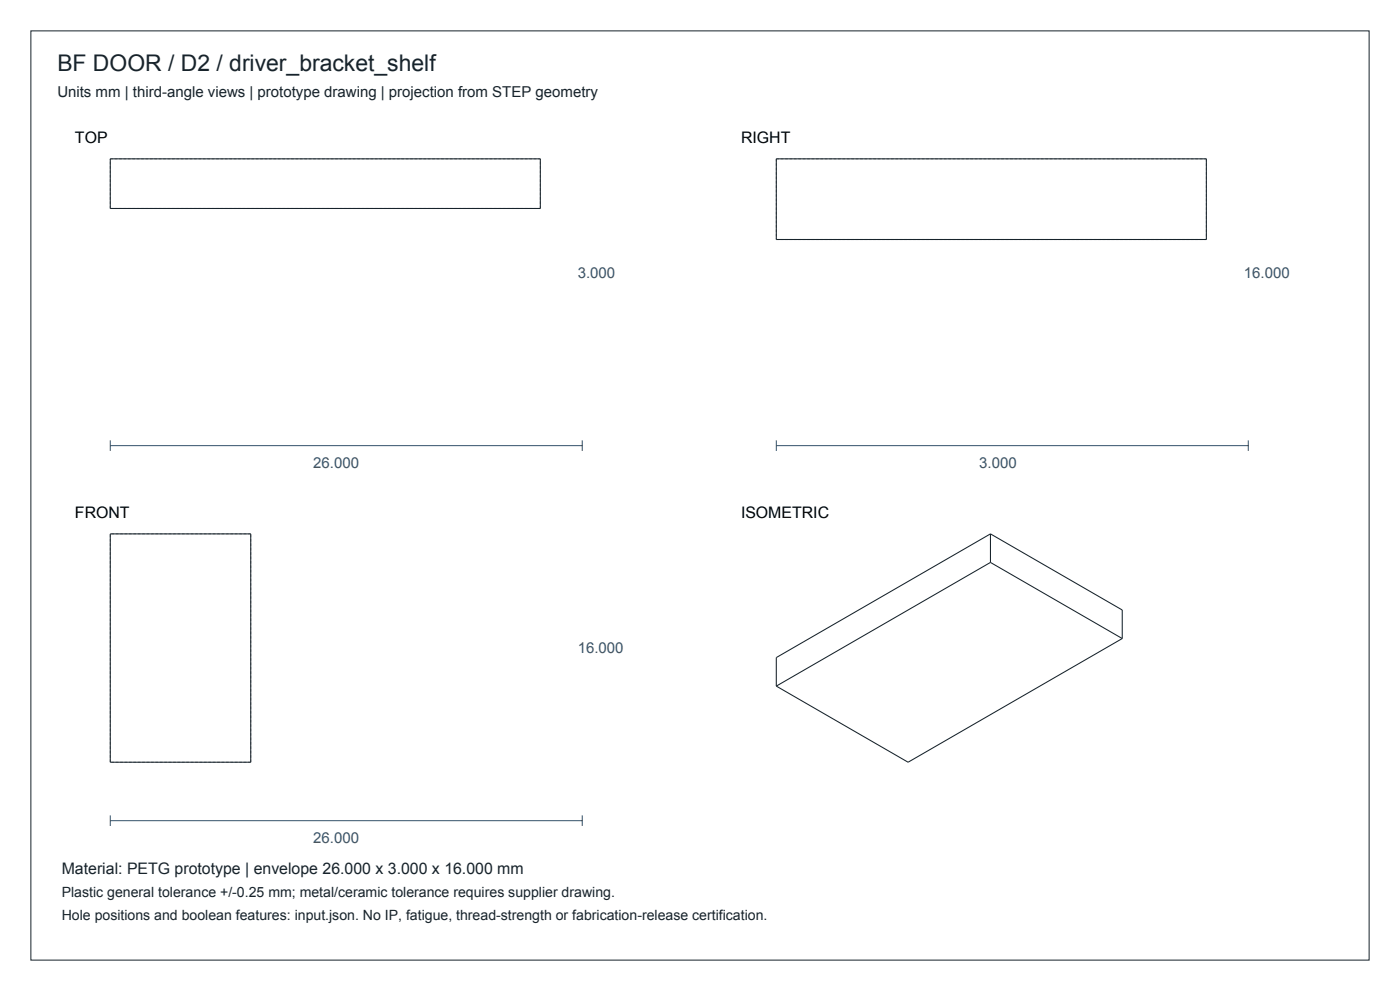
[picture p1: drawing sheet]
<svg xmlns="http://www.w3.org/2000/svg" width="420mm" height="297mm" viewBox="0 0 420 297" stroke-linecap="round" stroke-linejoin="round" font-family="sans-serif">
<defs><g id="words">
<text font-size="6.9" fill="#17232b" x="17.2" y="21.2">BF DOOR / D2 / driver_bracket_shelf</text>
<g font-size="4.8">
<text x="22.5" y="42.9">TOP</text>
<text x="222.2" y="42.9">RIGHT</text>
<text x="22.5" y="155.3">FRONT</text>
<text x="222.2" y="155.3">ISOMETRIC</text>
</g>
<text font-size="4.8" fill="#17232b" x="18.5" y="261.9">Material: PETG prototype | envelope 26.000 x 3.000 x 16.000 mm</text>
<text font-size="4.5" fill="#17232b" x="17.2" y="29.1">Units mm | third-angle views | prototype drawing | projection from STEP geometry</text>
<g font-size="4.5" fill="#34526b">
<text x="173.3" y="83.3">3.000</text>
<text x="373.1" y="83.3">16.000</text>
<text x="93.9" y="140.2">26.000</text>
<text x="293.7" y="140.2">3.000</text>
<text x="173.3" y="195.8">16.000</text>
<text x="93.9" y="252.7">26.000</text>
</g>
<g font-size="4.2" fill="#17232b">
<text x="18.5" y="269.1">Plastic general tolerance +/-0.25 mm; metal/ceramic tolerance requires supplier drawing.</text>
<text x="18.5" y="275.7">Hole positions and boolean features: input.json. No IP, fatigue, thread-strength or fabrication-release certification.</text>
</g>
</g></defs>
<path d="M9.3 9.3h401.3v278.6h-401.3z" fill="none" stroke="#17232b" stroke-width=".3"/>
<path d="M33.1 47.6h129M232.8 47.6h129M232.8 47.6v24.2M361.8 47.6v24.2M33.1 62.5v-14.9M33.1 62.5h129M162.1 62.5v-14.9M232.8 71.8h129M75.2 160.1h-42.1M33.1 228.5v-68.4M75.2 228.5h-42.1M75.2 228.5v-68.4" fill="none" stroke="#969696" stroke-width=".32" stroke-dasharray=".8 .5" stroke-linecap="butt"/>
<path d="M33.1 47.6h129v14.9h-129zM232.8 47.6h129v24.2h-129zM33.1 160.1h42.1v68.4h-42.1zM297.1 160.1l-64.3 37.1v8.5M297.1 168.6l39.5 22.9M297.1 160.1v8.5M297.1 160.1l39.5 22.8v8.6M297.1 168.6l-64.3 37.1M336.6 191.5l-64.2 37-39.6-22.8" fill="none" stroke="#17232b" stroke-width=".32"/>
<path d="M33.1 133.6h141.5M33.1 132v3.2M174.6 132v3.2M232.8 133.6h141.6M232.8 132v3.2M374.4 132v3.2M33.1 244.5v3.1M33.1 246.1h141.5M174.6 244.5v3.1" fill="none" stroke="#34526b" stroke-width=".3"/>
<use href="#words"/>
</svg>
